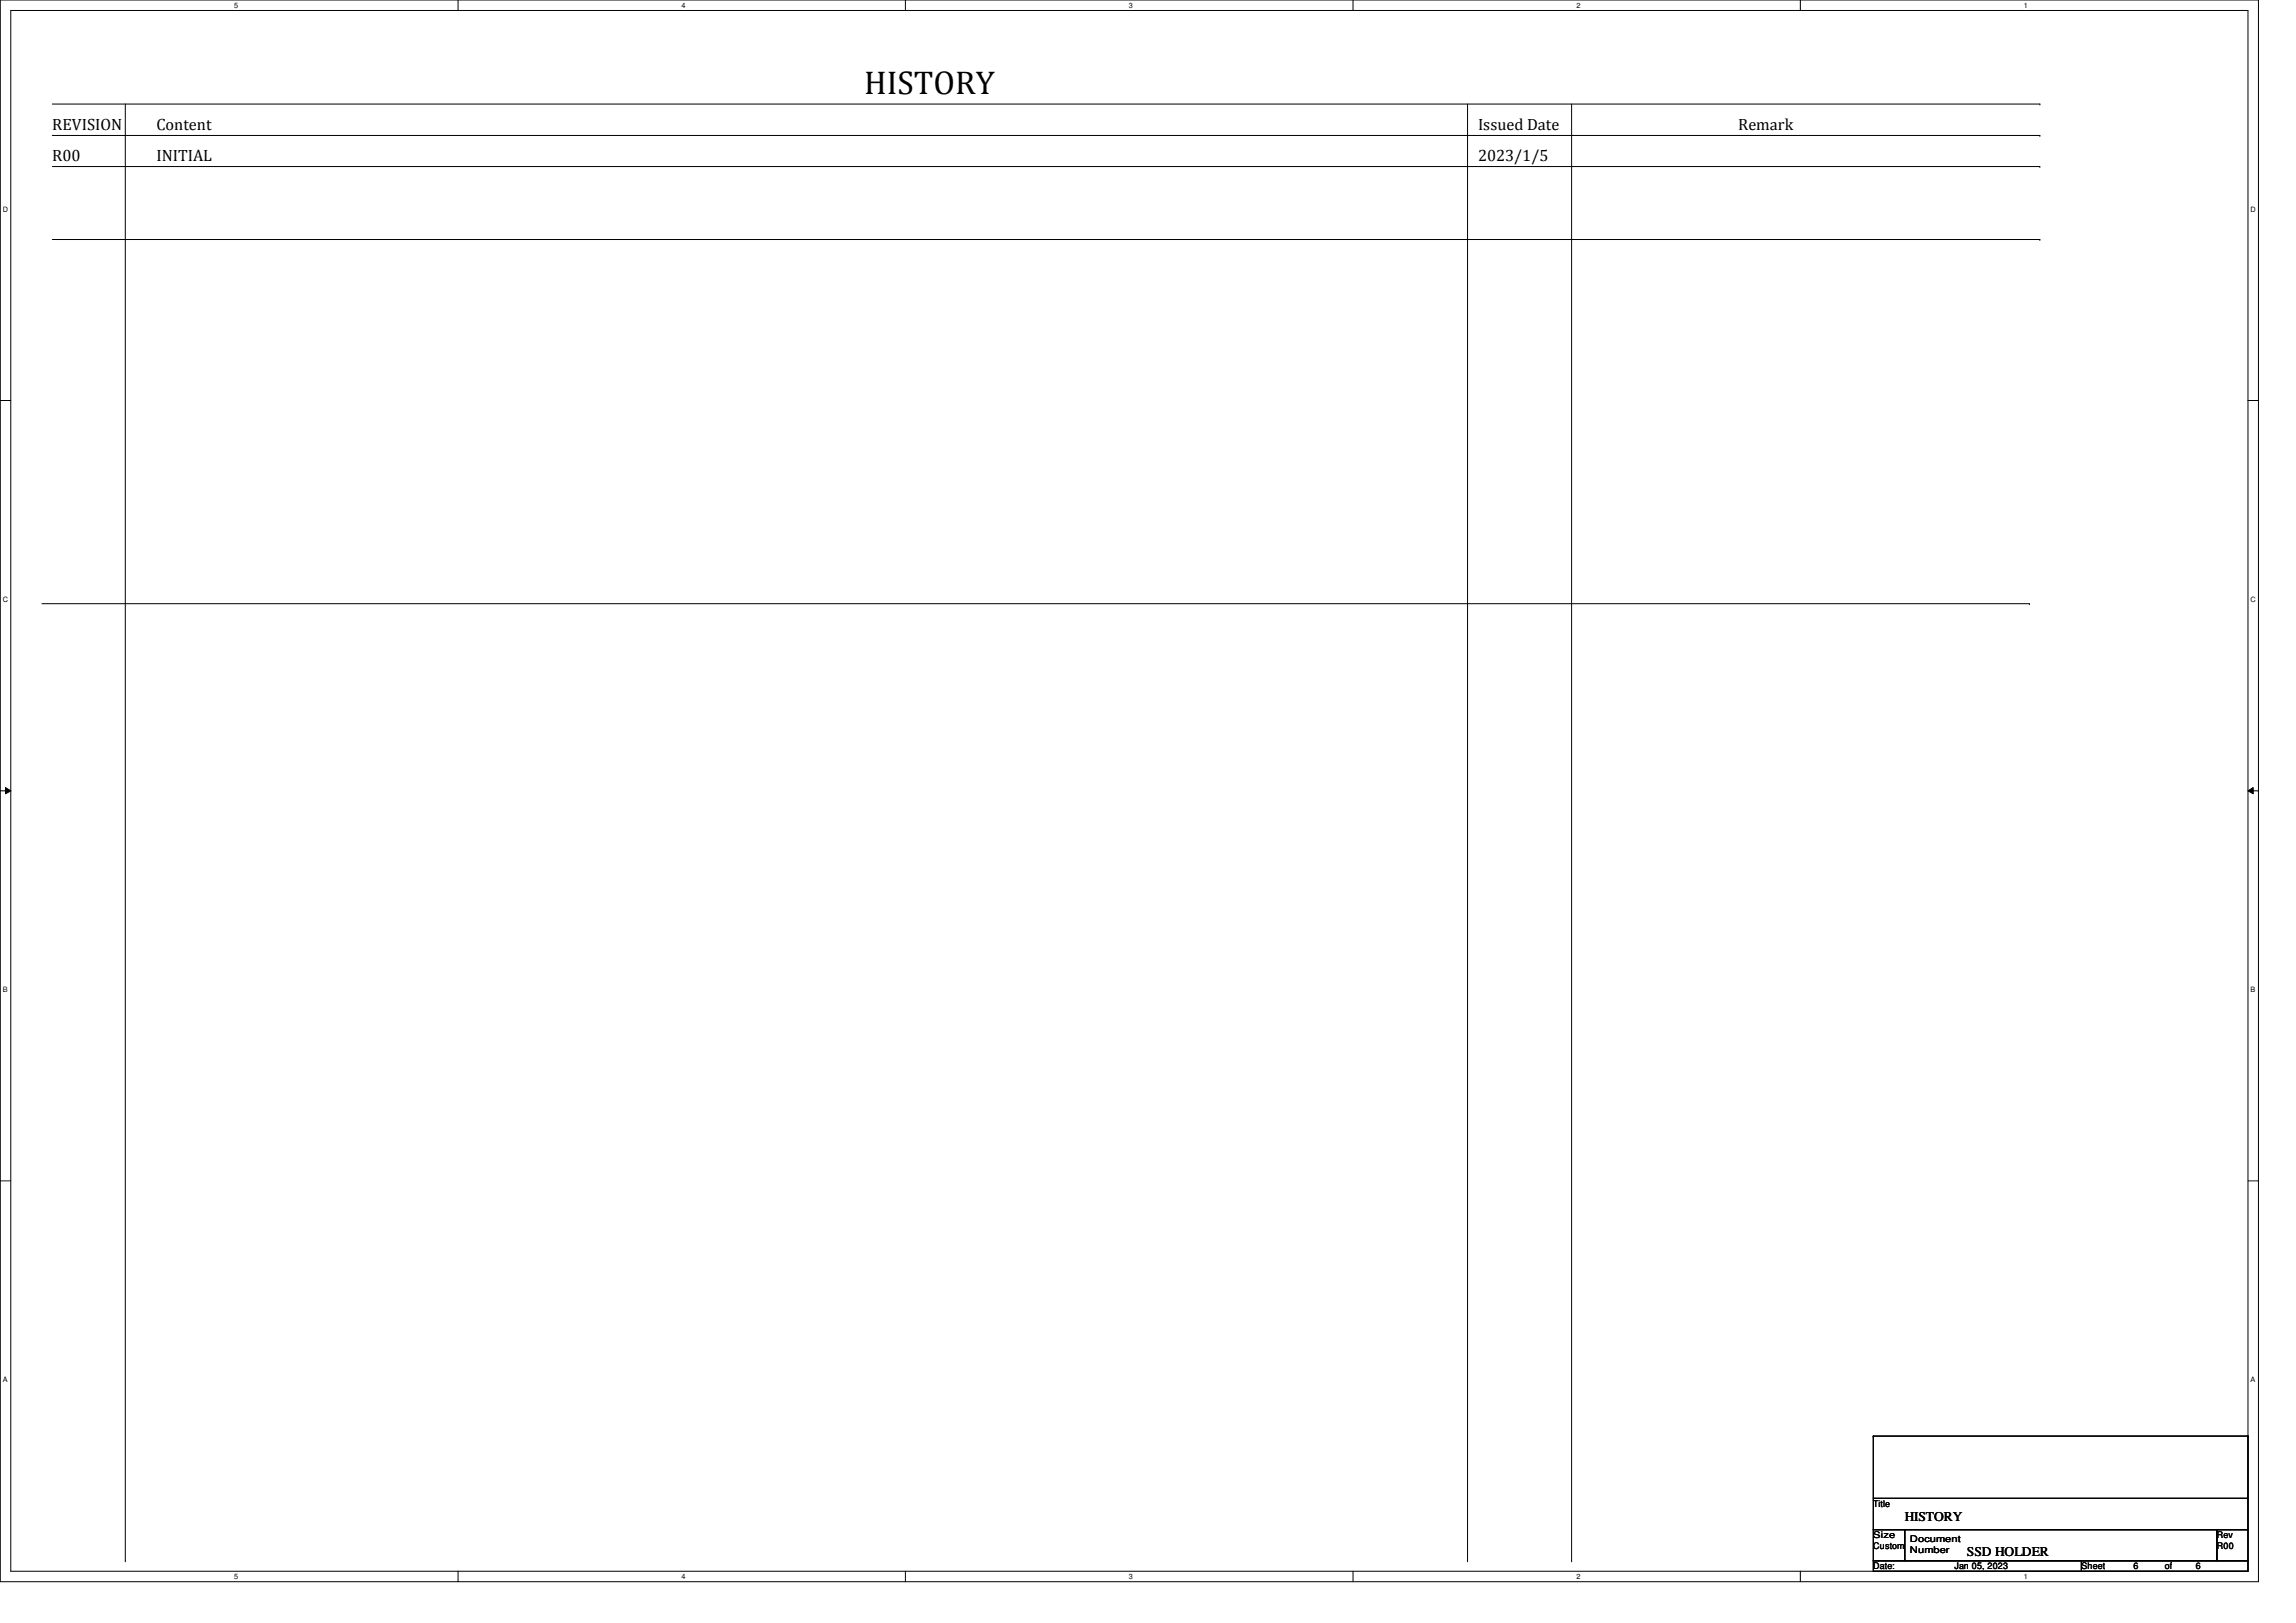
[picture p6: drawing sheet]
<svg xmlns="http://www.w3.org/2000/svg" width="297mm" height="210mm" viewBox="0 0 297 210" stroke-linecap="round" stroke-linejoin="round" font-family="sans-serif">
<defs><g id="words">
<text font-size="4.3" x="111.8" y="12.1">HISTORY</text>
<g font-size="2.1">
<text x="6.8" y="16.8">REVISION</text>
<text x="20.2" y="16.8">Content</text>
<text x="191.2" y="16.8">Issued Date</text>
<text x="224.9" y="16.8">Remark</text>
<text x="6.8" y="20.9">R00</text>
<text x="20.2" y="20.9">INITIAL</text>
<text x="191.2" y="20.9">2023/1/5</text>
</g>
<g font-size="1.7">
<text x="246.4" y="196.8">HISTORY</text>
<text x="254.5" y="201.3">SSD HOLDER</text>
</g>
<g font-size="1.2">
<text x="242.4" y="194.9">Title</text>
<text x="242.4" y="199">Size</text>
<text x="242.4" y="200.4">Custom</text>
<text x="242.4" y="203">Date:</text>
<text x="247.1" y="199.6">Document</text>
<text x="247.1" y="201">Number</text>
<text x="252.9" y="203">Jan 05, 2023</text>
<text x="269.3" y="203">Sheet</text>
<text x="276" y="203">6</text>
<text x="280.1" y="203">of</text>
<text x="284.1" y="203">6</text>
<text x="286.8" y="199">Rev</text>
<text x="286.8" y="200.4">R00</text>
</g>
<g font-size=".9">
<text x="30.3" y="1">5</text>
<text x="88.2" y="1">4</text>
<text x="146" y="1">3</text>
<text x="204" y="1">2</text>
<text x="261.8" y="1">1</text>
<text x=".4" y="27.4">D</text>
<text x="291.2" y="27.4">D</text>
<text x=".4" y="77.9">C</text>
<text x="291.2" y="77.9">C</text>
<text x=".4" y="128.4">B</text>
<text x="291.2" y="128.4">B</text>
<text x=".4" y="178.9">A</text>
<text x="291.2" y="178.9">A</text>
<text x="30.3" y="204.3">5</text>
<text x="88.2" y="204.3">4</text>
<text x="146" y="204.3">3</text>
<text x="204" y="204.3">2</text>
<text x="261.8" y="204.3">1</text>
</g>
</g></defs>
<path d="M0 0h292.2v204.6h-292.2zM1.4 1.4h289.4v201.9h-289.4z" fill="none" stroke="#000" stroke-width=".13"/>
<g fill="#fff">
<path d="M30.3 .2h.5v1h-.5z"/>
<path d="M30.3 203.5h.5v1h-.5z"/>
</g>
<path d="M59.3 0v1.4M59.3 203.3v1.3" fill="none" stroke="#000" stroke-width=".13"/>
<g fill="#fff">
<path d="M88.2 .2h.5v1h-.5z"/>
<path d="M88.2 203.5h.5v1h-.5z"/>
</g>
<path d="M117.1 0v1.4M117.1 203.3v1.3" fill="none" stroke="#000" stroke-width=".13"/>
<g fill="#fff">
<path d="M146 .2h.6v1h-.6z"/>
<path d="M146 203.5h.6v1h-.6z"/>
</g>
<path d="M175 0v1.4M175 203.3v1.3" fill="none" stroke="#000" stroke-width=".13"/>
<g fill="#fff">
<path d="M204 .2h.5v1h-.5z"/>
<path d="M204 203.5h.5v1h-.5z"/>
</g>
<path d="M232.9 0v1.4M232.9 203.3v1.3" fill="none" stroke="#000" stroke-width=".13"/>
<g fill="#fff">
<path d="M261.8 .2h.5v1h-.5z"/>
<path d="M261.8 203.5h.5v1h-.5z"/>
<path d="M.4 26.6h.7v1h-.7z"/>
<path d="M291.2 26.6h.6v1h-.6z"/>
<path d="M.4 77h.7v1.1h-.7z"/>
<path d="M291.2 77h.6v1.1h-.6z"/>
</g>
<path d="M0 51.8h1.4M290.8 51.8h1.4" fill="none" stroke="#000" stroke-width=".13"/>
<g fill="#fff">
<path d="M.4 127.6h.6v1h-.6z"/>
<path d="M291.2 127.6h.6v1h-.6z"/>
</g>
<path d="M0 102.3h1.4M.7 101.9l.7 .4-.7 .4zM290.8 102.3l.7-.4v.8zM290.8 102.3h1.4" fill="none" stroke="#000" stroke-width=".13"/>
<path d="M.7 101.9l.7 .4-.7 .4zM290.8 102.3l.7-.4v.8z" fill="#000"/>
<g fill="#fff">
<path d="M.4 178h.6v1.1h-.6z"/>
<path d="M291.2 178h.6v1.1h-.6z"/>
</g>
<g fill="none" stroke="#000" stroke-width=".13">
<path d="M6.8 13.5h257.1M6.8 17.5h257.1M16.2 13.5v188.4M189.9 13.5v188.4M203.3 13.5v188.4M263.9 13.5h.1M263.9 17.5h.1M6.8 21.5h257.1M6.8 31h257.1M263.9 21.5h.1M263.9 31h.1M5.4 78.1h257.1"/>
<path d="M262.5 78.1h.1M0 152.8h1.4M290.8 152.8h1.4M242.4 193.8h48.4v4.1h-48.4zM242.4 197.9h4v4h-4zM242.4 185.8h.1M242.4 185.8v8M242.4 185.8h48.4M246.4 197.9h40.4v4h-40.4zM286.8 197.9h4v4h-4zM290.8 185.8h.1M290.8 185.8v8"/>
<path d="M16.2 201.9h.1M189.9 201.9h.1M203.3 201.9h.1M242.4 201.9h26.9v1.4h-26.9zM269.3 201.9h21.5v1.4h-21.5z"/>
</g>
<use href="#words"/>
</svg>
